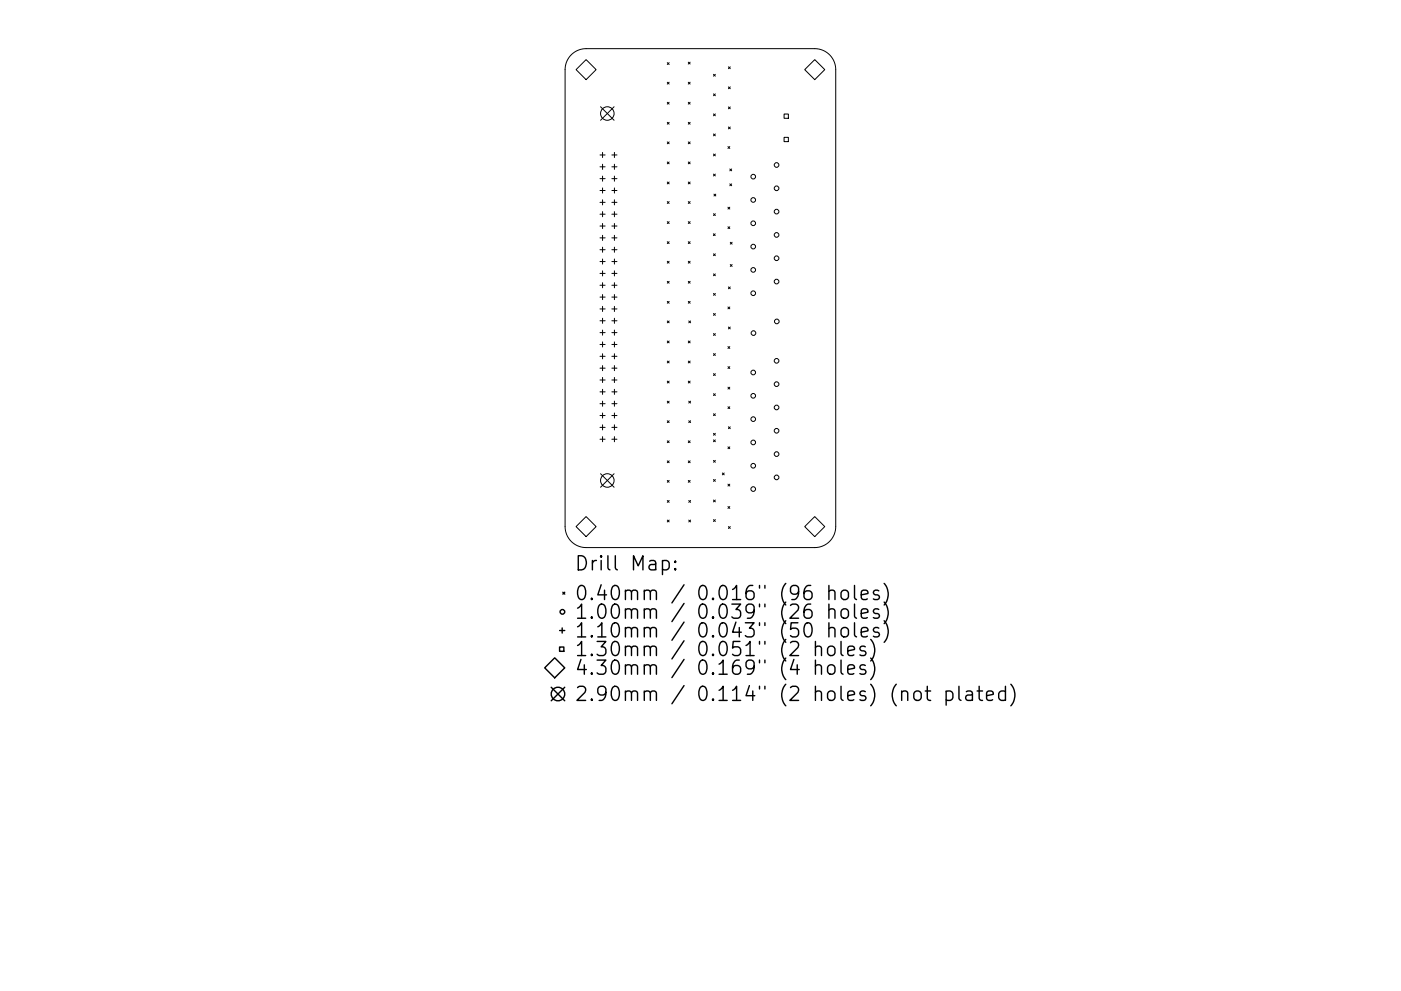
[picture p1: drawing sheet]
<svg xmlns="http://www.w3.org/2000/svg" width="297mm" height="210mm" viewBox="0 0 297 210" stroke-linecap="round" stroke-linejoin="round" font-family="sans-serif">
<defs><g id="words">
<g font-size="4.2">
<text x="121.7" y="121.1">Drill Map:</text>
<text x="121.7" y="127.4">0.40mm / 0.016&quot; (96 holes)</text>
<text x="121.7" y="131.3">1.00mm / 0.039&quot; (26 holes)</text>
<text x="121.7" y="135.3">1.10mm / 0.043&quot; (50 holes)</text>
<text x="121.7" y="139.2">1.30mm / 0.051&quot; (2 holes)</text>
<text x="121.7" y="143.2">4.30mm / 0.169&quot; (4 holes)</text>
<text x="121.7" y="148.7">2.90mm / 0.114&quot; (2 holes) (not plated)</text>
</g>
</g></defs>
<g fill="none" stroke="#000" stroke-width=".21">
<path d="M121.1 11.6a4.5 4.5 0 0 1 3.2-1.3h48.4a4.5 4.5 0 0 1 4.5 4.5v96.9a4.5 4.5 0 0 1-4.5 4.5h-48.4a4.5 4.5 0 0 1-4.5-4.5v-96.9a4.5 4.5 0 0 1 1.3-3.2zM122.1 14.8l2.2-2.2 2.1 2.2-2.1 2.1zM141.5 13.3l.4 .4M141.5 17.4l.4 .4M141.9 13.3l-.4 .4M141.9 17.4l-.4 .4M145.9 13.2l.4 .4M145.9 17.4l.4 .4M146.3 13.2l-.4 .4M146.3 17.4l-.4 .4M151.3 15.8l.4 .4M151.3 19.9l.4 .4"/>
<path d="M151.7 15.8l-.4 .4M151.7 19.9l-.4 .4M154.4 14.2l.4 .4M154.4 18.4l.4 .4M154.8 14.2l-.4 .4M154.8 18.4l-.4 .4M170.6 14.8l2.1-2.2 2.2 2.2-2.2 2.1zM127.2 32.9h1.1M127.2 35.4h1.1M127.2 37.9h1.1M127.3 22.6l2.9 2.9M127.8 32.3v1.1"/>
<path d="M127.8 34.8v1.1M127.8 37.4v1M127.8 39.9v1.1M129.7 32.9h1.1M129.7 35.4h1.1M129.7 37.9h1.1M130.2 22.6l-2.9 2.9M130.3 32.3v1.1M130.3 34.8v1.1M130.3 37.4v1M130.3 39.9v1.1M141.5 21.7l.4 .4"/>
<path d="M141.5 26l.4 .3M141.5 30.1l.4 .4M141.5 34.4l.4 .4M141.5 38.6l.4 .4M141.9 21.7l-.4 .4M141.9 26l-.4 .3M141.9 30.1l-.4 .4M141.9 34.4l-.4 .4M141.9 38.6l-.4 .4M145.9 21.7l.4 .4M145.9 26l.4 .3M145.9 30.1l.4 .4"/>
<path d="M145.9 34.4l.4 .4M145.9 38.6l.4 .4M146.3 21.7l-.4 .4M146.3 26l-.4 .3M146.3 30.1l-.4 .4M146.3 34.4l-.4 .4M146.3 38.6l-.4 .4M151.3 24.2l.4 .4M151.3 28.4l.4 .4M151.3 32.7l.4 .4M151.3 36.9l.4 .4M151.7 24.2l-.4 .4"/>
<path d="M151.7 28.4l-.4 .4M151.7 32.7l-.4 .4M151.7 36.9l-.4 .4M154.3 31.1l.4 .4M154.4 22.7l.4 .4M154.4 26.9l.4 .4M154.7 31.1l-.4 .4M154.7 35.8l.4 .4M154.7 39l.4 .4M154.8 22.7l-.4 .4M154.8 26.9l-.4 .4M155.1 35.8l-.4 .4"/>
<path d="M155.1 39l-.4 .4M166.2 24.2h.9v.9h-.9zM166.2 29.1h.9v.9h-.9zM127.2 40.4h1.1M127.2 42.9h1.1M127.2 45.4h1.1M127.2 48h1.1M127.2 50.5h1.1M127.2 53h1.1M127.2 55.5h1.1M127.2 58h1.1M127.8 42.4v1.1"/>
<path d="M127.8 44.9v1.1M127.8 47.4v1.1M127.8 49.9v1.1M127.8 52.4v1.1M127.8 55v1M127.8 57.5v1.1M127.8 60v1.1M129.7 40.4h1.1M129.7 42.9h1.1M129.7 45.4h1.1M129.7 48h1.1M129.7 50.5h1.1"/>
<path d="M129.7 53h1.1M129.7 55.5h1.1M129.7 58h1.1M130.3 42.4v1.1M130.3 44.9v1.1M130.3 47.4v1.1M130.3 49.9v1.1M130.3 52.4v1.1M130.3 55v1M130.3 57.5v1.1M130.3 60v1.1M141.5 42.8l.4 .4"/>
<path d="M141.5 47l.4 .4M141.5 51.3l.4 .4M141.5 55.4l.4 .4M141.5 59.7l.4 .4M141.9 42.8l-.4 .4M141.9 47l-.4 .4M141.9 51.3l-.4 .4M141.9 55.4l-.4 .4M141.9 59.7l-.4 .4M145.9 42.8l.4 .4M145.9 47l.4 .4M145.9 51.3l.4 .4"/>
<path d="M145.9 55.4l.4 .4M145.9 59.7l.4 .4M146.3 42.8l-.4 .4M146.3 47l-.4 .4M146.3 51.3l-.4 .4M146.3 55.4l-.4 .4M146.3 59.7l-.4 .4M151.2 49.6l.4 .4M151.3 45.3l.4 .4M151.3 53.9l.4 .3M151.3 58.1l.4 .4M151.4 41.2l.4 .4"/>
<path d="M151.6 49.6l-.4 .4M151.7 45.3l-.4 .4M151.7 53.9l-.4 .3M151.7 58.1l-.4 .4M151.8 41.2l-.4 .4M154.3 44l.4 .4M154.3 48.1l.4 .4M154.7 44l-.4 .4M154.7 48.1l-.4 .4M154.8 56.1l.4 .4M154.8 51.4l.4 .4M155.2 51.4l-.4 .4"/>
<path d="M155.2 56.1l-.4 .4M127.2 60.5h1.1M127.2 63h1.1M127.2 65.5h1.1M127.2 68.1h1.1M127.2 70.6h1.1M127.2 73.1h1.1M127.2 75.6h1.1M127.2 78.1h1.1M127.8 62.5v1.1M127.8 65v1.1M127.8 67.5v1.1"/>
<path d="M127.8 70v1.1M127.8 72.5v1.1M127.8 75.1v1M127.8 77.6v1.1M129.7 60.5h1.1M129.7 63h1.1M129.7 65.5h1.1M129.7 68.1h1.1M129.7 70.6h1.1M129.7 73.1h1.1M129.7 75.6h1.1M129.7 78.1h1.1"/>
<path d="M130.3 62.5v1.1M130.3 65v1.1M130.3 67.5v1.1M130.3 70v1.1M130.3 72.5v1.1M130.3 75.1v1M130.3 77.6v1.1M141.5 63.9l.4 .4M141.5 68.1l.4 .4M141.5 72.4l.4 .3M141.5 76.6l.4 .4M141.9 63.9l-.4 .4"/>
<path d="M141.9 68.1l-.4 .4M141.9 72.4l-.4 .3M141.9 76.6l-.4 .4M145.9 63.9l.4 .4M145.9 72.4l.4 .3M145.9 76.6l.4 .4M146 68.1l.4 .4M146.3 63.9l-.4 .4M146.3 72.4l-.4 .3M146.3 76.6l-.4 .4M146.4 68.1l-.4 .4M151.3 62.3l.4 .4"/>
<path d="M151.3 66.5l.4 .4M151.3 70.8l.4 .4M151.3 75l.4 .4M151.3 79.3l.4 .4M151.7 62.3l-.4 .4M151.7 66.5l-.4 .4M151.7 70.8l-.4 .4M151.7 75l-.4 .4M151.7 79.3l-.4 .4M154.3 65.1l.4 .4M154.3 73.5l.4 .4M154.3 77.8l.4 .4"/>
<path d="M154.4 60.9l.4 .4M154.4 69.4l.4 .4M154.7 65.1l-.4 .4M154.7 73.5l-.4 .4M154.7 77.8l-.4 .4M154.8 60.9l-.4 .4M154.8 69.4l-.4 .4M127.2 80.6h1.1M127.2 83.1h1.1M127.2 85.6h1.1M127.2 88.2h1.1M127.2 90.7h1.1"/>
<path d="M127.2 93.2h1.1M127.8 80.1v1.1M127.8 82.6v1.1M127.8 85.1v1.1M127.8 87.6v1.1M127.8 90.1v1.1M127.8 92.6v1.1M129.7 80.6h1.1M129.7 83.1h1.1M129.7 85.6h1.1M129.7 88.2h1.1M129.7 90.7h1.1"/>
<path d="M129.7 93.2h1.1M130.3 80.1v1.1M130.3 82.6v1.1M130.3 85.1v1.1M130.3 87.6v1.1M130.3 90.1v1.1M130.3 92.6v1.1M141.5 80.9l.4 .4M141.5 85.1l.4 .4M141.5 89.3l.4 .4M141.5 93.5l.4 .4M141.5 97.8l.4 .4"/>
<path d="M141.9 80.9l-.4 .4M141.9 85.1l-.4 .4M141.9 89.3l-.4 .4M141.9 93.5l-.4 .4M141.9 97.8l-.4 .4M145.9 80.9l.4 .4M145.9 93.5l.4 .4M145.9 97.8l.4 .4M146 85.1l.4 .4M146 89.3l.4 .4M146.3 80.9l-.4 .4M146.3 93.5l-.4 .4"/>
<path d="M146.3 97.8l-.4 .4M146.4 85.1l-.4 .4M146.4 89.3l-.4 .4M151.3 83.5l.4 .4M151.3 87.8l.4 .4M151.3 91.9l.4 .4M151.3 93.3l.4 .4M151.3 97.7l.4 .4M151.7 83.5l-.4 .4M151.7 87.8l-.4 .4M151.7 91.9l-.4 .4M151.7 93.3l-.4 .4"/>
<path d="M151.7 97.7l-.4 .4M154.3 82.1l.4 .4M154.3 86.3l.4 .4M154.3 94.8l.4 .4M154.4 90.6l.4 .4M154.7 82.1l-.4 .4M154.7 86.3l-.4 .4M154.7 94.8l-.4 .4M154.8 90.6l-.4 .4M124.3 109.6l2.1 2.1-2.1 2.2-2.2-2.2zM127.3 100.5l2.9 2.9M130.2 100.5l-2.9 2.9"/>
<path d="M141.5 101.9l.4 .4M141.5 106.2l.4 .4M141.5 110.3l.4 .4M141.9 101.9l-.4 .4M141.9 106.2l-.4 .4M141.9 110.3l-.4 .4M145.9 101.9l.4 .4M146 106.2l.4 .4M146 110.3l.4 .4M146.3 101.9l-.4 .4M146.4 106.2l-.4 .4M146.4 110.3l-.4 .4"/>
<path d="M151.3 101.7l.4 .4M151.3 106.1l.4 .4M151.3 110.2l.4 .4M151.7 101.7l-.4 .4M151.7 106.1l-.4 .4M151.7 110.2l-.4 .4M153.2 100.3l.3 .4M153.5 100.3l-.3 .4M154.3 107.5l.4 .4M154.3 102.7l.4 .4M154.4 111.7l.4 .4M154.7 107.5l-.4 .4"/>
<path d="M154.7 102.7l-.4 .4M154.8 111.7l-.4 .4M172.7 109.6l2.2 2.1-2.2 2.2-2.1-2.2z"/>
<circle cx="128.8" cy="24.1" r="1.43"/>
<circle cx="159.7" cy="37.5" r=".49"/>
<circle cx="164.6" cy="40" r=".49"/>
<circle cx="164.6" cy="35" r=".49"/>
<circle cx="159.7" cy="57.3" r=".49"/>
<circle cx="159.7" cy="47.4" r=".49"/>
<circle cx="159.7" cy="52.3" r=".49"/>
<circle cx="159.7" cy="42.4" r=".49"/>
<circle cx="164.6" cy="44.9" r=".49"/>
<circle cx="164.6" cy="54.8" r=".49"/>
<circle cx="164.6" cy="59.7" r=".49"/>
<circle cx="164.6" cy="49.8" r=".49"/>
<circle cx="159.7" cy="62.2" r=".49"/>
<circle cx="159.7" cy="79" r=".49"/>
<circle cx="159.7" cy="70.7" r=".49"/>
<circle cx="164.6" cy="76.6" r=".49"/>
<circle cx="164.7" cy="68.2" r=".49"/>
<circle cx="159.7" cy="88.9" r=".49"/>
<circle cx="159.7" cy="93.9" r=".49"/>
<circle cx="159.7" cy="98.8" r=".49"/>
<circle cx="159.7" cy="84" r=".49"/>
<circle cx="164.6" cy="96.3" r=".49"/>
<circle cx="164.6" cy="86.4" r=".49"/>
<circle cx="164.6" cy="91.4" r=".49"/>
<circle cx="164.6" cy="81.5" r=".49"/>
<circle cx="128.8" cy="101.9" r="1.43"/>
<circle cx="159.7" cy="103.8" r=".49"/>
<circle cx="164.6" cy="101.3" r=".49"/>
</g>
<g fill="none" stroke="#000" stroke-width=".3">
<path d="M140.5 119.1l.8-.2 .6 .6v.8l-.3 .5-.3 .1-.8-.1M143.2 119.1l.1 .1-.1 .1-.2-.1 .2-.1v.2M118.6 137.3h.9v.9h-.9zM118.6 133.8h1.1M119.2 133.2v1.1M119.3 125.7l.4 .4M119.7 125.7l-.4 .4M143.2 120.6l.1 .2-.1 .1-.2-.1 .2-.2v.3M172.9 137.4a.75 .75 0 0 1 1.3 .1v1.6M172.9 136.1v3M175.7 125.5a.74 .74 0 0 1 1.3 .1v1.6M175.7 129.5a.74 .74 0 0 1 1.3 .1v1.6"/>
<path d="M175.7 133.4a.74 .74 0 0 1 1.3 .2v1.5M175.7 137.2a.81 .81 0 0 1 1.3 .5v.8a.81 .81 0 0 1-.8 .6 .81 .81 0 0 1-.7-.6v-.8zM175.7 124.2v3M175.7 128.2v3M175.7 132.1v3M178.3 136.1v2.6l.4 .4M178.5 125.5a.81 .81 0 0 1 .8-.3 .81 .81 0 0 1 .6 .6v.8a.81 .81 0 0 1-.8 .6 .81 .81 0 0 1-.8-.6v-.8zM178.5 133.4a.81 .81 0 0 1 .8-.3 .81 .81 0 0 1 .6 .6v.9a.81 .81 0 0 1-.8 .6 .81 .81 0 0 1-.8-.6v-.9zM178.6 129.3a.81 .81 0 0 1 1.3 .4v.9a.81 .81 0 0 1-.8 .6 .81 .81 0 0 1-.8-.6v-.9zM179.7 138.1l1.5-.3-.2-.6-.8-.1-.5 .4v1.2l.2 .2 .3 .2 .8-.2M181.2 124.2v2.6l.4 .4M181.2 128.2v2.5l.4 .5"/>
<path d="M181.2 132.1v2.6l.4 .4M182.6 126.2l1.4-.3-.1-.5-.9-.2-.4 .4v1.2l.1 .3 .3 .1 .9-.1M182.6 130.2l1.4-.3-.1-.6-.9-.1-.4 .4v1.1l.1 .3 .3 .2 .9-.2M182.6 134.1l1.4-.3-.1-.5-.9-.2-.4 .5v1.1l.1 .3 .3 .1 .9-.1M183.5 137.2l-.8-.1-.4 .4 .2 .4 1 .3 .1 .3-.1 .4-.3 .2-.9-.2M184.6 135.7a3.4 3.4 0 0 1 0 4.5M184.6 139.6a3.4 3.4 0 0 1 0 4.6M186.3 125.4l-.7-.2-.4 .4 .1 .5 1 .3 .2 .2-.2 .5-.3 .1-.8-.1M186.3 129.3l-.7-.1-.4 .4 .1 .4 1 .3 .2 .3-.2 .4-.3 .2-.8-.2M186.3 133.3l-.7-.2-.4 .5 .1 .4 1 .3 .2 .3-.2 .4-.3 .1-.8-.1M187.5 123.8a3.4 3.4 0 0 1 0 4.6M187.5 127.7a3.4 3.4 0 0 1 0 4.6"/>
<path d="M187.5 131.7a3.4 3.4 0 0 1 0 4.6M115.5 141.7l2.1-2.1 2.1 2.1-2.1 2.1zM116.9 145.8l2.8 2.9M119.7 145.8l-2.8 2.9M172.9 141.3a.74 .74 0 0 1 1.3 .2v1.5M172.9 140v3M175.6 141.3a.81 .81 0 0 1 .8-.3 .81 .81 0 0 1 .6 .6v.9a.81 .81 0 0 1-.8 .6 .81 .81 0 0 1-.7-.6v-.9zM178.3 140v2.6l.4 .4M179.7 142l1.5-.2-.2-.6-.8-.2-.5 .5v1.1l.2 .3 .3 .1 .8-.1M183.5 141.2l-.8-.2-.4 .5 .2 .4 1 .3 .1 .3-.1 .4-.3 .1-.9-.1M194 146.7a.81 .81 0 0 1 1.3 .5v.8a.81 .81 0 0 1-.8 .6 .81 .81 0 0 1-.8-.6v-.8zM196.2 146.6h1.1"/>
<path d="M196.6 145.6v2.6l.1 .3 .6 .1M200.6 146.7l.9-.1 .5 .6v.8l-.3 .5-.2 .1-.9-.1M200.6 146.6v3M203.3 145.6v2.6l.4 .4M204.9 146.7l.3-.1 .8 .1 .2 .3v1.6M206.2 147.3l-1 .2a.59 .59 0 0 0-.5 .5 .59 .59 0 0 0 .5 .6l1-.1M207.2 146.6h1.1M207.6 145.6v2.6l.1 .3 .6 .1M209.2 147.6l1.4-.3-.1-.6-.9-.1-.4 .4v1.2l.1 .3 .3 .1 .9-.1M213.2 146.7l-.9-.1-.6 .6v.8l.3 .5 .3 .1 .9-.1M213.2 145.6v3M214.3 145.2a3.4 3.4 0 0 1 0 4.5"/>
<circle cx="119.2" cy="129.8" r=".49"/>
<circle cx="118.3" cy="147.2" r="1.43"/>
</g>
<use href="#words"/>
</svg>
